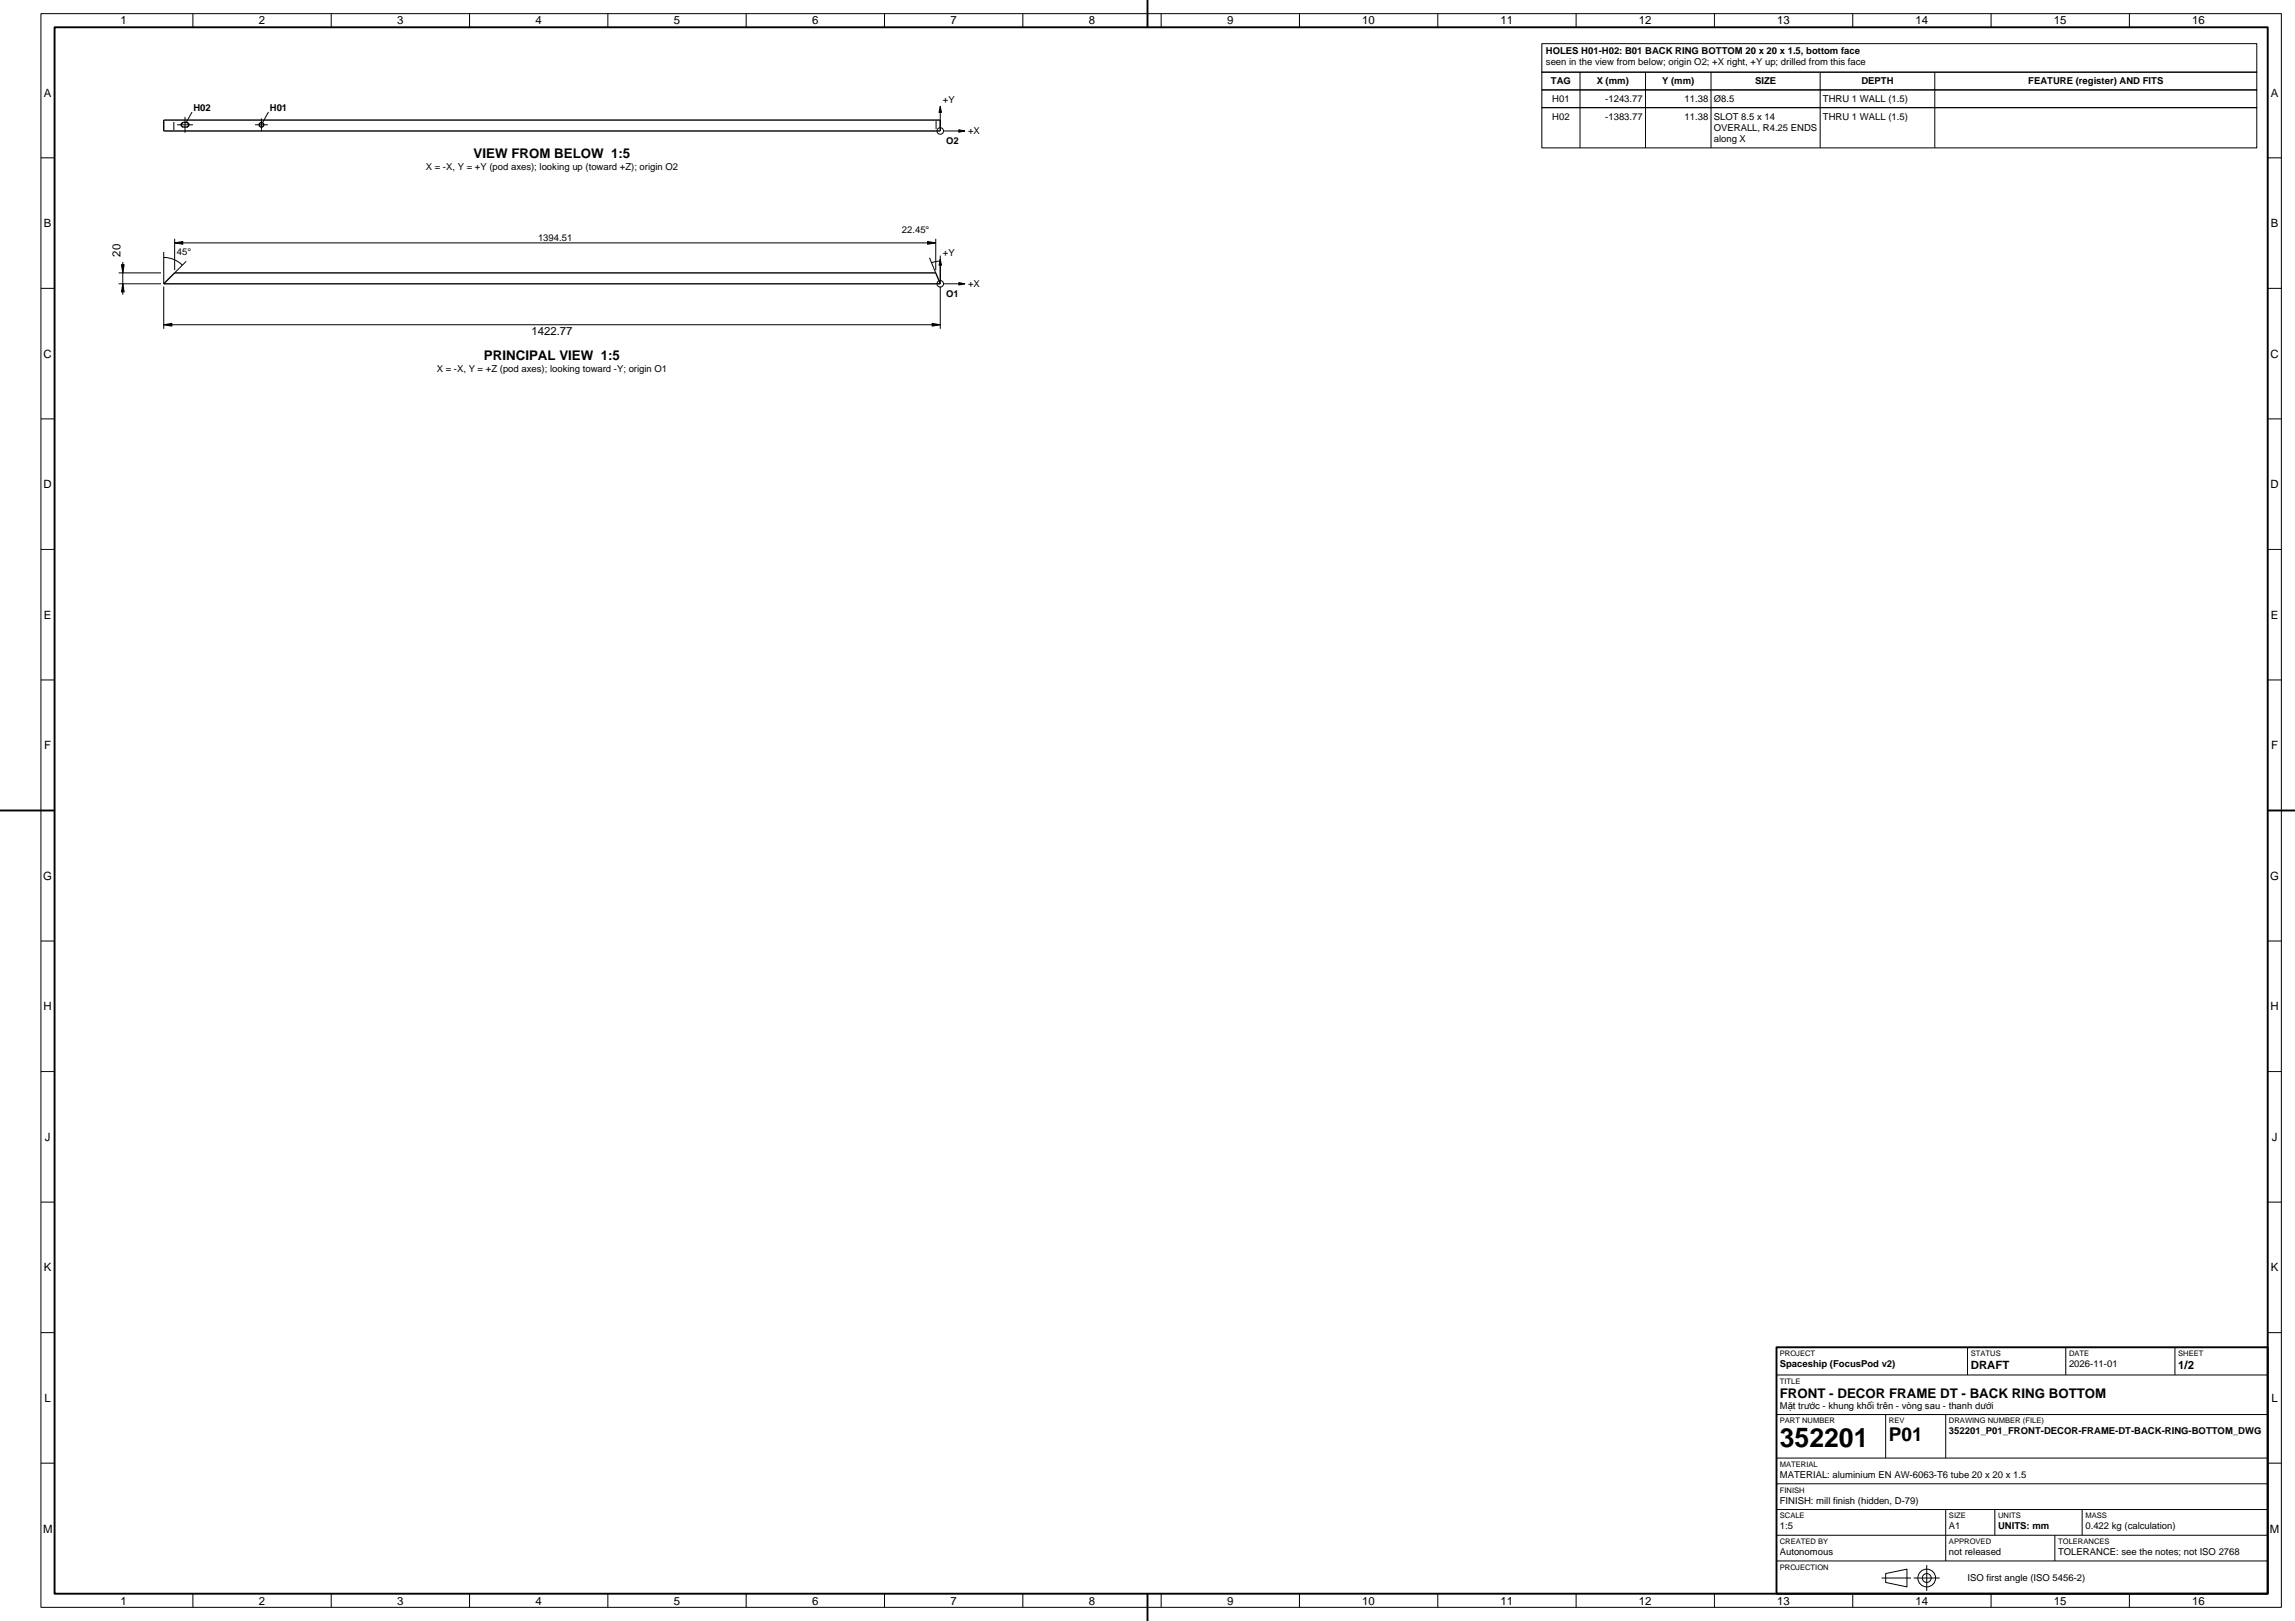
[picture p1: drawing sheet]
<svg xmlns="http://www.w3.org/2000/svg" width="841mm" height="594mm" viewBox="0 0 841 594" stroke-linecap="round" stroke-linejoin="round" font-family="sans-serif">
<defs><g id="words">
<text font-size="9.7" x="652.2" y="530.1">352201</text>
<text font-size="7" x="692.2" y="528.1">P01</text>
<g font-size="4.9">
<text x="173.6" y="58">VIEW FROM BELOW 1:5</text>
<text x="177.4" y="132">PRINCIPAL VIEW 1:5</text>
<text x="652.2" y="512.1">FRONT - DECOR FRAME DT - BACK RING BOTTOM</text>
</g>
<g font-size="4.2">
<text x="44.2" y="8.8">1</text>
<text x="94.9" y="8.8">2</text>
<text x="145.6" y="8.8">3</text>
<text x="196.2" y="8.8">4</text>
<text x="246.9" y="8.8">5</text>
<text x="297.6" y="8.8">6</text>
<text x="348.3" y="8.8">7</text>
<text x="399" y="8.8">8</text>
<text x="449.7" y="8.8">9</text>
<text x="499.2" y="8.8">10</text>
<text x="549.9" y="8.8">11</text>
<text x="600.6" y="8.8">12</text>
<text x="651.3" y="8.8">13</text>
<text x="702" y="8.8">14</text>
<text x="752.6" y="8.8">15</text>
<text x="803.3" y="8.8">16</text>
<text x="16.1" y="35.4">A</text>
<text x="832.1" y="35.4">A</text>
<text x="16.1" y="83.3">B</text>
<text x="832.1" y="83.3">B</text>
<text x="44.2" y="94" transform="rotate(-90 44.2 94)">20</text>
<text x="194.7" y="122.8">1422.77</text>
<text x="16" y="131.1">C</text>
<text x="832" y="131.1">C</text>
<text x="16" y="178.9">D</text>
<text x="832" y="178.9">D</text>
<text x="16.1" y="226.7">E</text>
<text x="832.1" y="226.7">E</text>
<text x="16.2" y="274.6">F</text>
<text x="832.2" y="274.6">F</text>
<text x="15.9" y="322.4">G</text>
<text x="831.9" y="322.4">G</text>
<text x="16" y="370.3">H</text>
<text x="832" y="370.3">H</text>
<text x="16.5" y="418.1">J</text>
<text x="832.5" y="418.1">J</text>
<text x="16.1" y="465.9">K</text>
<text x="832.1" y="465.9">K</text>
<text x="722.2" y="501.5">DRAFT</text>
<text x="798.2" y="501.5">1/2</text>
<text x="16.3" y="513.7">L</text>
<text x="832.3" y="513.7">L</text>
<text x="15.8" y="561.6">M</text>
<text x="831.8" y="561.6">M</text>
<text x="44.2" y="588.2">1</text>
<text x="94.9" y="588.2">2</text>
<text x="145.6" y="588.2">3</text>
<text x="196.2" y="588.2">4</text>
<text x="246.9" y="588.2">5</text>
<text x="297.6" y="588.2">6</text>
<text x="348.3" y="588.2">7</text>
<text x="399" y="588.2">8</text>
<text x="449.7" y="588.2">9</text>
<text x="499.2" y="588.2">10</text>
<text x="549.9" y="588.2">11</text>
<text x="600.6" y="588.2">12</text>
<text x="651.3" y="588.2">13</text>
<text x="702" y="588.2">14</text>
<text x="752.6" y="588.2">15</text>
<text x="803.3" y="588.2">16</text>
</g>
<g font-size="3.5">
<text x="566.5" y="19.7">HOLES H01-H02: B01 BACK RING BOTTOM 20 x 20 x 1.5, bottom face</text>
<text x="566.5" y="23.8">seen in the view from below; origin O2; +X right, +Y up; drilled from this face</text>
<text x="568.3" y="31">TAG</text>
<text x="585.1" y="31">X (mm)</text>
<text x="609.1" y="31">Y (mm)</text>
<text x="643.1" y="31">SIZE</text>
<text x="682.1" y="31">DEPTH</text>
<text x="743.2" y="31">FEATURE (register) AND FITS</text>
<text x="70.9" y="40.6">H02</text>
<text x="98.9" y="40.6">H01</text>
<text x="345.6" y="37.8">+Y</text>
<text x="568.8" y="37.4">H01</text>
<text x="588.3" y="37.4">-1243.77</text>
<text x="617.3" y="37.4">11.38</text>
<text x="628" y="37.4">Ø8.5</text>
<text x="668" y="37.4">THRU 1 WALL (1.5)</text>
<text x="568.8" y="43.9">H02</text>
<text x="588.3" y="43.9">-1383.77</text>
<text x="617.3" y="43.9">11.38</text>
<text x="628" y="43.9">SLOT 8.5 x 14</text>
<text x="668" y="43.9">THRU 1 WALL (1.5)</text>
<text x="346.8" y="52.7">O2</text>
<text x="354.8" y="49.3">+X</text>
<text x="628" y="48.1">OVERALL, R4.25 ENDS</text>
<text x="628" y="52.2">along X</text>
<text x="156" y="62.2">X = -X, Y = +Y (pod axes); looking up (toward +Z); origin O2</text>
<text x="197.2" y="88.2">1394.51</text>
<text x="330.5" y="85.3">22.45°</text>
<text x="64.8" y="93.6">45°</text>
<text x="345.6" y="93.8">+Y</text>
<text x="354.8" y="105.2">+X</text>
<text x="346.8" y="108.7">O1</text>
<text x="160" y="136.2">X = -X, Y = +Z (pod axes); looking toward -Y; origin O1</text>
<text x="652.2" y="501">Spaceship (FocusPod v2)</text>
<text x="758.2" y="501">2026-11-01</text>
<text x="652.2" y="516.2">Mặt trước - khung khối trên - vòng sau - thanh dưới</text>
<text x="714.2" y="525.6">352201_P01_FRONT-DECOR-FRAME-DT-BACK-RING-BOTTOM_DWG</text>
<text x="652.2" y="541.6">MATERIAL: aluminium EN AW-6063-T6 tube 20 x 20 x 1.5</text>
<text x="652.2" y="551">FINISH: mill finish (hidden, D-79)</text>
<text x="652.2" y="560.4">1:5</text>
<text x="714.2" y="560.4">A1</text>
<text x="732.2" y="560.4">UNITS: mm</text>
<text x="764.2" y="560.4">0.422 kg (calculation)</text>
<text x="652.2" y="569.9">Autonomous</text>
<text x="714.2" y="569.9">not released</text>
<text x="754.2" y="569.9">TOLERANCE: see the notes; not ISO 2768</text>
<text x="721" y="579.2">ISO first angle (ISO 5456-2)</text>
</g>
<g font-size="2.8">
<text x="652.2" y="496.9">PROJECT</text>
<text x="722.2" y="496.9">STATUS</text>
<text x="758.2" y="496.9">DATE</text>
<text x="798.2" y="496.9">SHEET</text>
<text x="652.2" y="507">TITLE</text>
<text x="652.2" y="521.6">PART NUMBER</text>
<text x="692.2" y="521.6">REV</text>
<text x="714.2" y="521.6">DRAWING NUMBER (FILE)</text>
<text x="652.2" y="537.5">MATERIAL</text>
<text x="652.2" y="546.9">FINISH</text>
<text x="652.2" y="556.3">SCALE</text>
<text x="714.2" y="556.3">SIZE</text>
<text x="732.2" y="556.3">UNITS</text>
<text x="764.2" y="556.3">MASS</text>
<text x="652.2" y="565.8">CREATED BY</text>
<text x="714.2" y="565.8">APPROVED</text>
<text x="754.2" y="565.8">TOLERANCES</text>
<text x="652.2" y="575.2">PROJECTION</text>
</g>
</g></defs>
<g fill="none" stroke="#000" stroke-width=".5">
<path d="M60 44h284.6v4h-284.6zM66.6 45.1l1.8-.2a.85 .85 0 0 1 .8 .8 .85 .85 0 0 1-.8 .9l-1.8-.3-.2-.6zM64 100h278.9l1.7 4h-284.6z"/>
<circle cx="95.8" cy="45.7" r=".85"/>
</g>
<path d="M67.3 44.9a.85 .85 0 0 0-.9 .8 .85 .85 0 0 0 .9 .9M68.4 46.6a.85 .85 0 0 0 .8-.9 .85 .85 0 0 0-.8-.8" fill="none" stroke="#000" stroke-width=".37" stroke-dasharray=".2 .1" stroke-linecap="butt"/>
<path d="M63.7 47.7v-3.4M343 44.3v3.4" fill="none" stroke="#000" stroke-width=".37" stroke-dasharray="3 1.5" stroke-linecap="butt"/>
<g fill="none" stroke="#000" stroke-width=".37">
<path d="M15 5h821v584h-821zM70.7 5v5M121.4 5v5M172.1 5v5M222.7 5v5M273.4 5v5M324.1 5v5M374.8 5v5M425.5 5v5M476.2 5v5M526.9 5v5M565 16h262v10.4h-262z"/>
<path d="M577.6 5v5M628.2 5v5M678.9 5v5M729.6 5v5M780.3 5v5M344.6 39v7.8M565 26.5h262v6.5h-262zM565 33h262v6.5h-262zM565 39.5h262v14.7h-262zM579 26.4v27.8M603 26.4v27.8M627 26.4v27.8"/>
<path d="M667 26.4v27.8M709 26.4v27.8M15 57.8h5M64.9 45.7h5.8M67.8 42.8v5.8M70.4 41l-2.2 4M93.5 45.7h4.6M95.8 43.4v4.7M98.4 41l-2.2 4M345.8 48h7.8M831 57.8h5M45 96v12"/>
<path d="M60 94.3a9.7 9.7 0 0 1 6.8 2.9M60 92.3v11.7M64 87.5v11.5M64 89h278.9M68.2 95.8l-4.2 4.2M340.6 94.5l2.3 5.5M342.9 87.5v11.5M344.6 95.7l-3.2 .6M344.6 93.7v10.3M15 105.7h5M43.5 104h15.5M43.5 100h15.5"/>
<path d="M60 105v15.5M60 119h284.6M344.6 105v15.5M345.8 104h7.8M831 105.7h5M15 153.5h5M831 153.5h5M15 201.3h5M831 201.3h5M15 249.2h5M831 249.2h5M15 297h5"/>
<path d="M831 297h5M15 344.8h5M831 344.8h5M15 392.7h5M831 392.7h5M15 440.5h5M831 440.5h5M15 488.3h5M721 493.7v10.1M757 493.7v10.1M797 493.7v10.1M831 488.3h5"/>
<path d="M651 503.8h180M651 518.4h180M691 518.4v15.9M713 518.4v15.9M15 536.2h5M651 534.3h180M831 536.2h5M651 543.7h180M651 553.2h180M713 553.2v18.8M731 553.2v9.4M763 553.2v9.4"/>
<path d="M651 562.6h180M651 572h180M691 576.6l7.8-1.6v6.5l-7.8-1.6zM753 562.6v9.4M70.7 584v5M121.4 584v5M172.1 584v5M222.7 584v5M273.4 584v5M324.1 584v5M374.8 584v5M425.5 584v5"/>
<path d="M476.2 584v5M526.9 584v5M577.6 584v5M628.2 584v5M678.9 584v5M729.6 584v5M780.3 584v5"/>
<circle cx="344.6" cy="48" r="1.2"/>
<circle cx="344.6" cy="104" r="1.2"/>
<circle cx="706" cy="578.2" r="3.3"/>
<circle cx="706" cy="578.2" r="1.63"/>
</g>
<path d="M344.6 39l.4 2.2h-.9zM351.4 47.5l2.2 .5-2.2 .5zM64 89l3-.5v1zM339.9 88.5l3 .5-3 .5zM344.6 95l.4 2.2h-.9zM45 104l.5 3h-1zM44.5 97h1l-.5 3zM60 119l3-.5v1zM341.6 118.5l3 .5-3 .5zM351.4 103.6l2.2 .4-2.2 .4z" fill="#000" stroke="#000" stroke-width=".37"/>
<path d="M20 10h811v574h-811zM420.5 0v10M0 297h20M831 297h10M651 493.7h180v90.3h-180zM420.5 584v10" fill="none" stroke="#000" stroke-width=".7" stroke-linecap="butt"/>
<path d="M689.5 578.3h10.8M701.3 578.3h9.5M706.1 583v-9.5" fill="none" stroke="#000" stroke-width=".37" stroke-dasharray="12 1.5 1 1.5" stroke-linecap="butt"/>
<use href="#words"/>
</svg>
